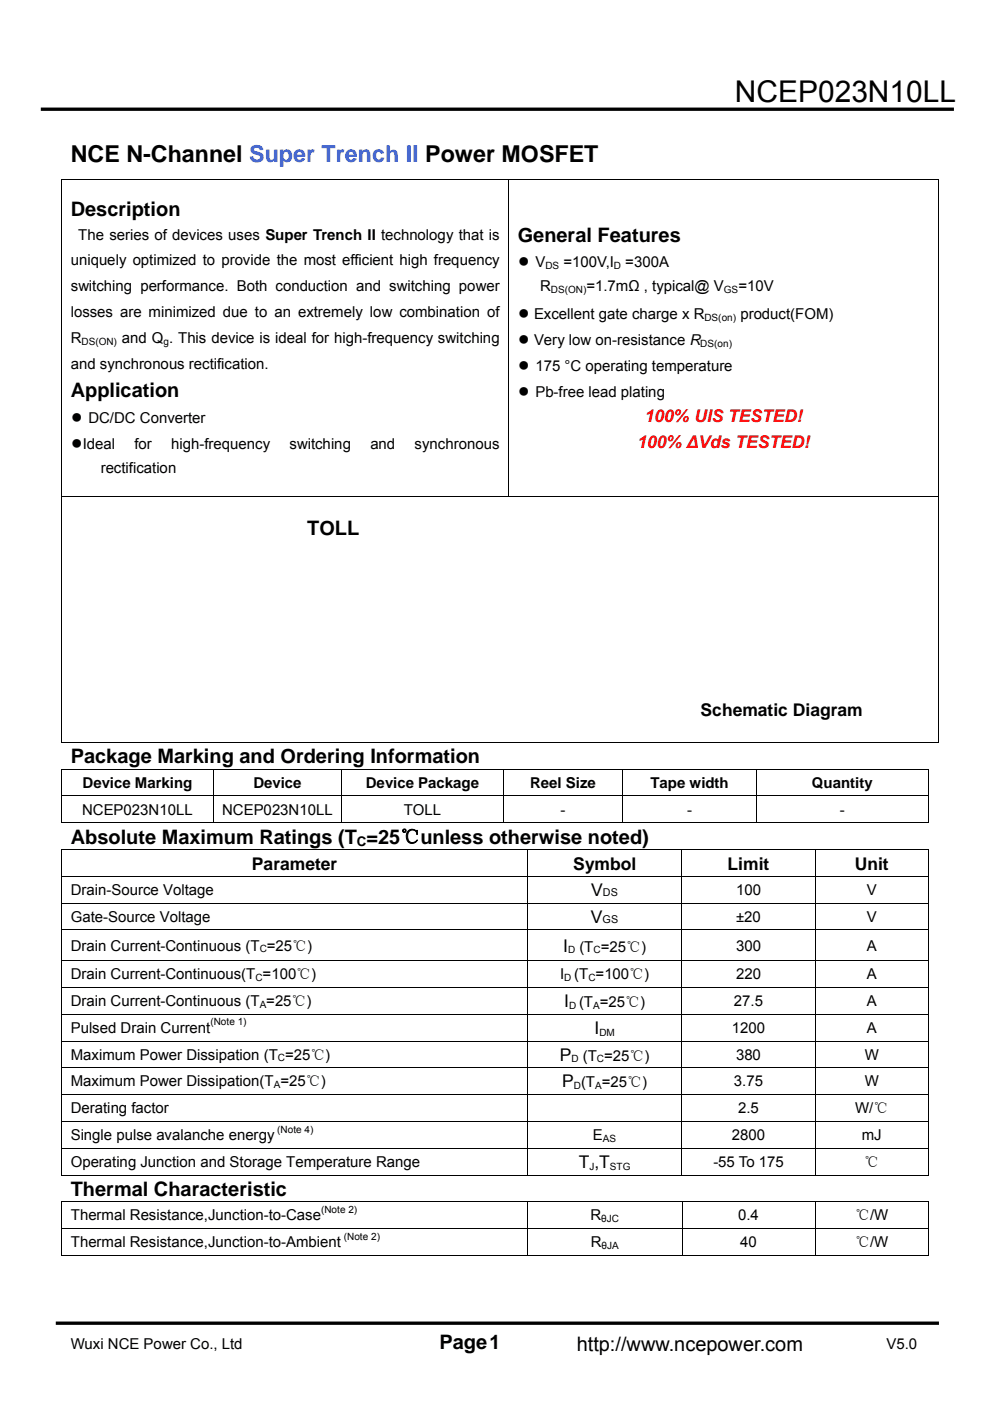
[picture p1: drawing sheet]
<svg xmlns="http://www.w3.org/2000/svg" width="210mm" height="297mm" viewBox="0 0 210 297" stroke-linecap="round" stroke-linejoin="round" font-family="sans-serif">
<defs><g id="words">
<text font-size="6.3" x="155.9" y="21.6">NCEP023N10LL</text>
<text font-size="4.9" x="15" y="34.3">NCE N-Channel Super Trench II Power MOSFET</text>
<g font-size="4.2">
<text x="15" y="45.7">Description</text>
<text x="109.8" y="51.2">General Features</text>
<text x="109.8" y="56.7">●</text>
<text x="109.8" y="67.7">●</text>
<text x="109.8" y="73.2">●</text>
<text x="109.8" y="78.7">●</text>
<text x="15" y="84.2">Application</text>
<text x="15" y="89.7">●</text>
<text x="109.8" y="84.2">●</text>
<text x="15" y="95.2">●</text>
<text x="65.2" y="113.5">TOLL</text>
<text x="15" y="161.8">Package Marking and Ordering Information</text>
<text x="15" y="178.9">Absolute Maximum Ratings (T =25℃unless otherwise noted)</text>
<text x="15" y="253.5">Thermal Characteristic</text>
<text x="93.2" y="286.1">Page1</text>
<text x="122.3" y="286.5">http://www.ncepower.com</text>
</g>
<g font-size="3.7" fill="#f00">
<text x="136.8" y="89.6">100% UIS TESTED!</text>
<text x="135.2" y="95.1">100% ∆Vds TESTED!</text>
</g>
<g font-size="3.7">
<text x="148.6" y="151.9">Schematic Diagram</text>
<text x="53.4" y="184.4">Parameter</text>
<text x="121.6" y="184.4">Symbol</text>
<text x="154.3" y="184.4">Limit</text>
<text x="181.3" y="184.4">Unit</text>
<text x="125.4" y="190">V</text>
<text x="125.3" y="195.6">V</text>
<text x="119.4" y="201.8">I</text>
<text x="119.7" y="213.5">I</text>
<text x="126.1" y="219.2">I</text>
<text x="118.7" y="224.9">P</text>
<text x="119.2" y="230.6">P</text>
<text x="122.7" y="247.6">T ,T</text>
</g>
<g font-size="3.2">
<text x="16.6" y="50.8">The series of devices uses Super Trench II technology that is</text>
<text x="15" y="56.3">uniquely optimized to provide the most efficient high frequency</text>
<text x="113.6" y="56.7">V</text>
<text x="119.5" y="56.7">=100V,I</text>
<text x="132.6" y="56.7">=300A</text>
<text x="15" y="61.8">switching performance. Both conduction and switching power</text>
<text x="114.6" y="61.8">R</text>
<text x="124.4" y="61.8">=1.7mΩ , typical@ V</text>
<text x="156.6" y="61.8">=10V</text>
<text x="15" y="67.3">losses are minimized due to an extremely low combination of</text>
<text x="113.3" y="67.7">Excellent gate charge x R</text>
<text x="157" y="67.7">product(FOM)</text>
<text x="15" y="72.8">R</text>
<text x="25.9" y="72.8">and Q . This device is ideal for high-frequency switching</text>
<text x="113.3" y="73.2">Very low on-resistance R</text>
<text x="15" y="78.3">and synchronous rectification.</text>
<text x="113.6" y="78.7">175 °C operating temperature</text>
<text x="18.8" y="89.7">DC/DC Converter</text>
<text x="113.6" y="84.2">Pb-free lead plating</text>
<text x="17.6" y="95.2">Ideal</text>
<text x="28.5" y="95.2">for</text>
<text x="36.3" y="95.2">high-frequency</text>
<text x="61.4" y="95.2">switching</text>
<text x="78.6" y="95.2">and</text>
<text x="87.9" y="95.2">synchronous</text>
<text x="21.4" y="100.3">rectification</text>
<text x="17.5" y="167.1">Device Marking</text>
<text x="53.7" y="167.1">Device</text>
<text x="77.6" y="167.1">Device Package</text>
<text x="112.4" y="167.1">Reel Size</text>
<text x="138" y="167.1">Tape width</text>
<text x="172.2" y="167.1">Quantity</text>
<text x="17.4" y="172.7">NCEP023N10LL</text>
<text x="47.1" y="172.7">NCEP023N10LL</text>
<text x="85.6" y="172.7">TOLL</text>
<text x="118.9" y="172.7">-</text>
<text x="145.7" y="172.7">-</text>
<text x="178.1" y="172.7">-</text>
<text x="15" y="189.8">Drain-Source Voltage</text>
<text x="156.1" y="189.8">100</text>
<text x="183.9" y="189.8">V</text>
<text x="15" y="195.4">Gate-Source Voltage</text>
<text x="156.1" y="195.4">±20</text>
<text x="183.9" y="195.4">V</text>
<text x="15" y="201.5">Drain Current-Continuous (T =25℃)</text>
<text x="122.9" y="201.8">(T =25℃)</text>
<text x="156.1" y="201.5">300</text>
<text x="183.9" y="201.5">A</text>
<text x="15" y="207.6">Drain Current-Continuous(T =100℃)</text>
<text x="118.8" y="207.6">I (T =100℃)</text>
<text x="156.1" y="207.6">220</text>
<text x="183.9" y="207.6">A</text>
<text x="15" y="213.3">Drain Current-Continuous (T =25℃)</text>
<text x="122.8" y="213.5">(T =25℃)</text>
<text x="155.7" y="213.3">27.5</text>
<text x="183.9" y="213.3">A</text>
<text x="15" y="219">Pulsed Drain Current</text>
<text x="155.2" y="219">1200</text>
<text x="183.9" y="219">A</text>
<text x="15" y="224.7">Maximum Power Dissipation (T =25℃)</text>
<text x="123.6" y="224.9">(T =25℃)</text>
<text x="156.1" y="224.7">380</text>
<text x="183.4" y="224.7">W</text>
<text x="15" y="230.4">Maximum Power Dissipation(T =25℃)</text>
<text x="123.2" y="230.6">(T =25℃)</text>
<text x="155.7" y="230.4">3.75</text>
<text x="183.4" y="230.4">W</text>
<text x="15" y="236.1">Derating factor</text>
<text x="156.5" y="236.1">2.5</text>
<text x="181.4" y="236.1">W/℃</text>
<text x="15" y="241.7">Single pulse avalanche energy</text>
<text x="125.8" y="241.7">E</text>
<text x="155.2" y="241.7">2800</text>
<text x="182.8" y="241.7">mJ</text>
<text x="15" y="247.4">Operating Junction and Storage Temperature Range</text>
<text x="151.3" y="247.4">-55 To 175</text>
<text x="183.3" y="247.4">℃</text>
<text x="15" y="258.8">Thermal Resistance,Junction-to-Case</text>
<text x="125.2" y="258.8">R</text>
<text x="156.6" y="258.8">0.4</text>
<text x="181.4" y="258.8">℃/W</text>
<text x="15" y="264.4">Thermal Resistance,Junction-to-Ambient</text>
<text x="125.3" y="264.4">R</text>
<text x="157" y="264.4">40</text>
<text x="181.4" y="264.5">℃/W</text>
<text x="15" y="286.1">Wuxi NCE Power Co., Ltd</text>
<text x="188" y="286.1">V5.0</text>
</g>
<text font-size="2.8" x="75.7" y="179.4">C</text>
<g font-size="2.3">
<text x="127.9" y="190">DS</text>
<text x="127.8" y="195.6">GS</text>
</g>
<g font-size="2.1">
<text x="115.7" y="57">DS</text>
<text x="130.2" y="57">D</text>
<text x="116.9" y="62.1">DS(ON)</text>
<text x="153.5" y="62.1">GS</text>
<text x="149.4" y="68">DS(on)</text>
<text x="17.3" y="73.2">DS(ON)</text>
<text x="34.7" y="73.2">g</text>
<text x="148.5" y="73.5">DS(on)</text>
<text x="55.1" y="201.9">C</text>
<text x="120.5" y="202.1">D</text>
<text x="125.9" y="202.1">C</text>
<text x="54.2" y="208">C</text>
<text x="119.7" y="208">D</text>
<text x="124.8" y="208">C</text>
<text x="55.1" y="213.7">A</text>
<text x="120.7" y="213.9">D</text>
<text x="125.8" y="213.9">A</text>
<text x="44.6" y="217.4">(Note 1)</text>
<text x="127.1" y="219.6">DM</text>
<text x="58.9" y="225">C</text>
<text x="121.2" y="225.3">D</text>
<text x="126.6" y="225.3">C</text>
<text x="58.1" y="230.7">A</text>
<text x="121.7" y="230.9">D</text>
<text x="126.2" y="230.9">A</text>
<text x="58.8" y="240.1">(Note 4)</text>
<text x="127.9" y="242.1">AS</text>
<text x="125" y="248">J</text>
<text x="129.4" y="248">STG</text>
<text x="68.1" y="257.2">(Note 2)</text>
<text x="72.9" y="262.8">(Note 2)</text>
<text x="127.5" y="259.1">θJC</text>
<text x="127.6" y="264.8">θJA</text>
</g>
</g></defs>
<path d="M8.7 23.2h193.6M11.8 280.5h187.4" fill="none" stroke="#000" stroke-width=".71" stroke-linecap="butt"/>
<path d="M13 37.9h.2v.2h-.2zM199.1 37.9h.1v.2h-.1zM199.1 157.3h.1v.2h-.1zM13 163h.2v.2h-.2zM196.8 163h.2v.2h-.2zM196.8 174.4h.2v.1h-.2zM13 180h.2v.2h-.2zM196.8 180h.2v.2h-.2zM13 254.7h.2v.2h-.2zM196.8 249h.2v.2h-.2zM196.8 254.7h.2v.2h-.2zM196.8 266.1h.2v.2h-.2z" fill="#000"/>
<g fill="none" stroke="#000" stroke-width=".21">
<path d="M13 38h186.2M13.1 38.1v67.1M107.9 38.1v67.1M199.2 38.1v67.1M13 105.3h186.2M13.1 105.4v52.1M199.2 105.4v52.1M13 157.4h186.1M13 163.1h184M13 168.8h184M13 174.5h32.1M13.1 163.2v5.5"/>
<path d="M13.1 168.8v5.7M45.2 163.2v5.5M45.2 168.8v5.7M45.3 174.5h27.1M72.5 163.2v5.5M72.5 168.8v5.7M72.6 174.5h34M106.7 163.2v5.5M106.7 168.8v5.7M106.8 174.5h25.2M132.1 163.2v5.5M132.1 168.8v5.7"/>
<path d="M132.2 174.5h28.1M160.4 163.2v5.5M160.4 168.8v5.7M160.5 174.5h36.3M196.9 163.2v5.5M196.9 168.8v5.7M13 180.1h184M13 185.8h184M13 191.5h184M13 197.2h184M13.1 180.2v5.5M13.1 185.9v5.5"/>
<path d="M13.1 191.6v5.5M13.1 197.3v6.3M111.9 180.2v5.5M111.9 185.9v5.5M111.9 191.6v5.5M111.9 197.3v6.3M144.6 180.2v5.5M144.6 185.9v5.5M144.6 191.6v5.5M144.6 197.3v6.3M172.9 180.2v5.5M172.9 185.9v5.5"/>
<path d="M172.9 191.6v5.5M172.9 197.3v6.3M196.9 180.2v5.5M196.9 185.9v5.5M196.9 191.6v5.5M196.9 197.3v6.3M13 203.7h184M13 209.4h184M13 215.1h184M13.1 203.8v5.5M13.1 209.4v5.6M13.1 215.1v5.5"/>
<path d="M111.9 203.8v5.5M111.9 209.4v5.6M111.9 215.1v5.5M144.6 203.8v5.5M144.6 209.4v5.6M144.6 215.1v5.5M172.9 203.8v5.5M172.9 209.4v5.6M172.9 215.1v5.5M196.9 203.8v5.5M196.9 209.4v5.6M196.9 215.1v5.5"/>
<path d="M13 220.7h184M13 226.4h184M13 232.1h184M13 237.8h184M13.1 220.8v5.5M13.1 226.5v5.5M13.1 232.2v5.5M13.1 237.8v5.6M111.9 220.8v5.5M111.9 226.5v5.5M111.9 232.2v5.5M111.9 237.8v5.6"/>
<path d="M144.6 220.8v5.5M144.6 226.5v5.5M144.6 232.2v5.5M144.6 237.8v5.6M172.9 220.8v5.5M172.9 226.5v5.5M172.9 232.2v5.5M172.9 237.8v5.6M196.9 220.8v5.5M196.9 226.5v5.5M196.9 232.2v5.5M196.9 237.8v5.6"/>
<path d="M13 243.4h184M13 249.1h98.8M13 254.8h184M13.1 243.5v5.7M13.1 254.9v5.5M111.8 254.9v5.5M111.9 243.5v5.7M112 249.1h32.5M144.6 243.5v5.7M144.7 254.9v5.5M144.7 249.1h28.1M172.9 254.9v5.5"/>
<path d="M172.9 243.5v5.7M173 249.1h23.8M196.9 243.5v5.7M196.9 254.9v5.5M13 260.5h184M13 266.2h98.8M13.1 260.6v5.7M111.8 260.6v5.7M111.9 266.2h32.7M144.7 260.6v5.7M144.8 266.2h28M172.9 260.6v5.7"/>
<path d="M173 266.2h23.8M196.9 260.6v5.7"/>
</g>
<g fill="#fff">
<path d="M62.6 107.9h22.3v8.3h-22.3z"/>
<path d="M145.2 146.5h41.2v8.2h-41.2z"/>
</g>
<use href="#words"/>
</svg>
